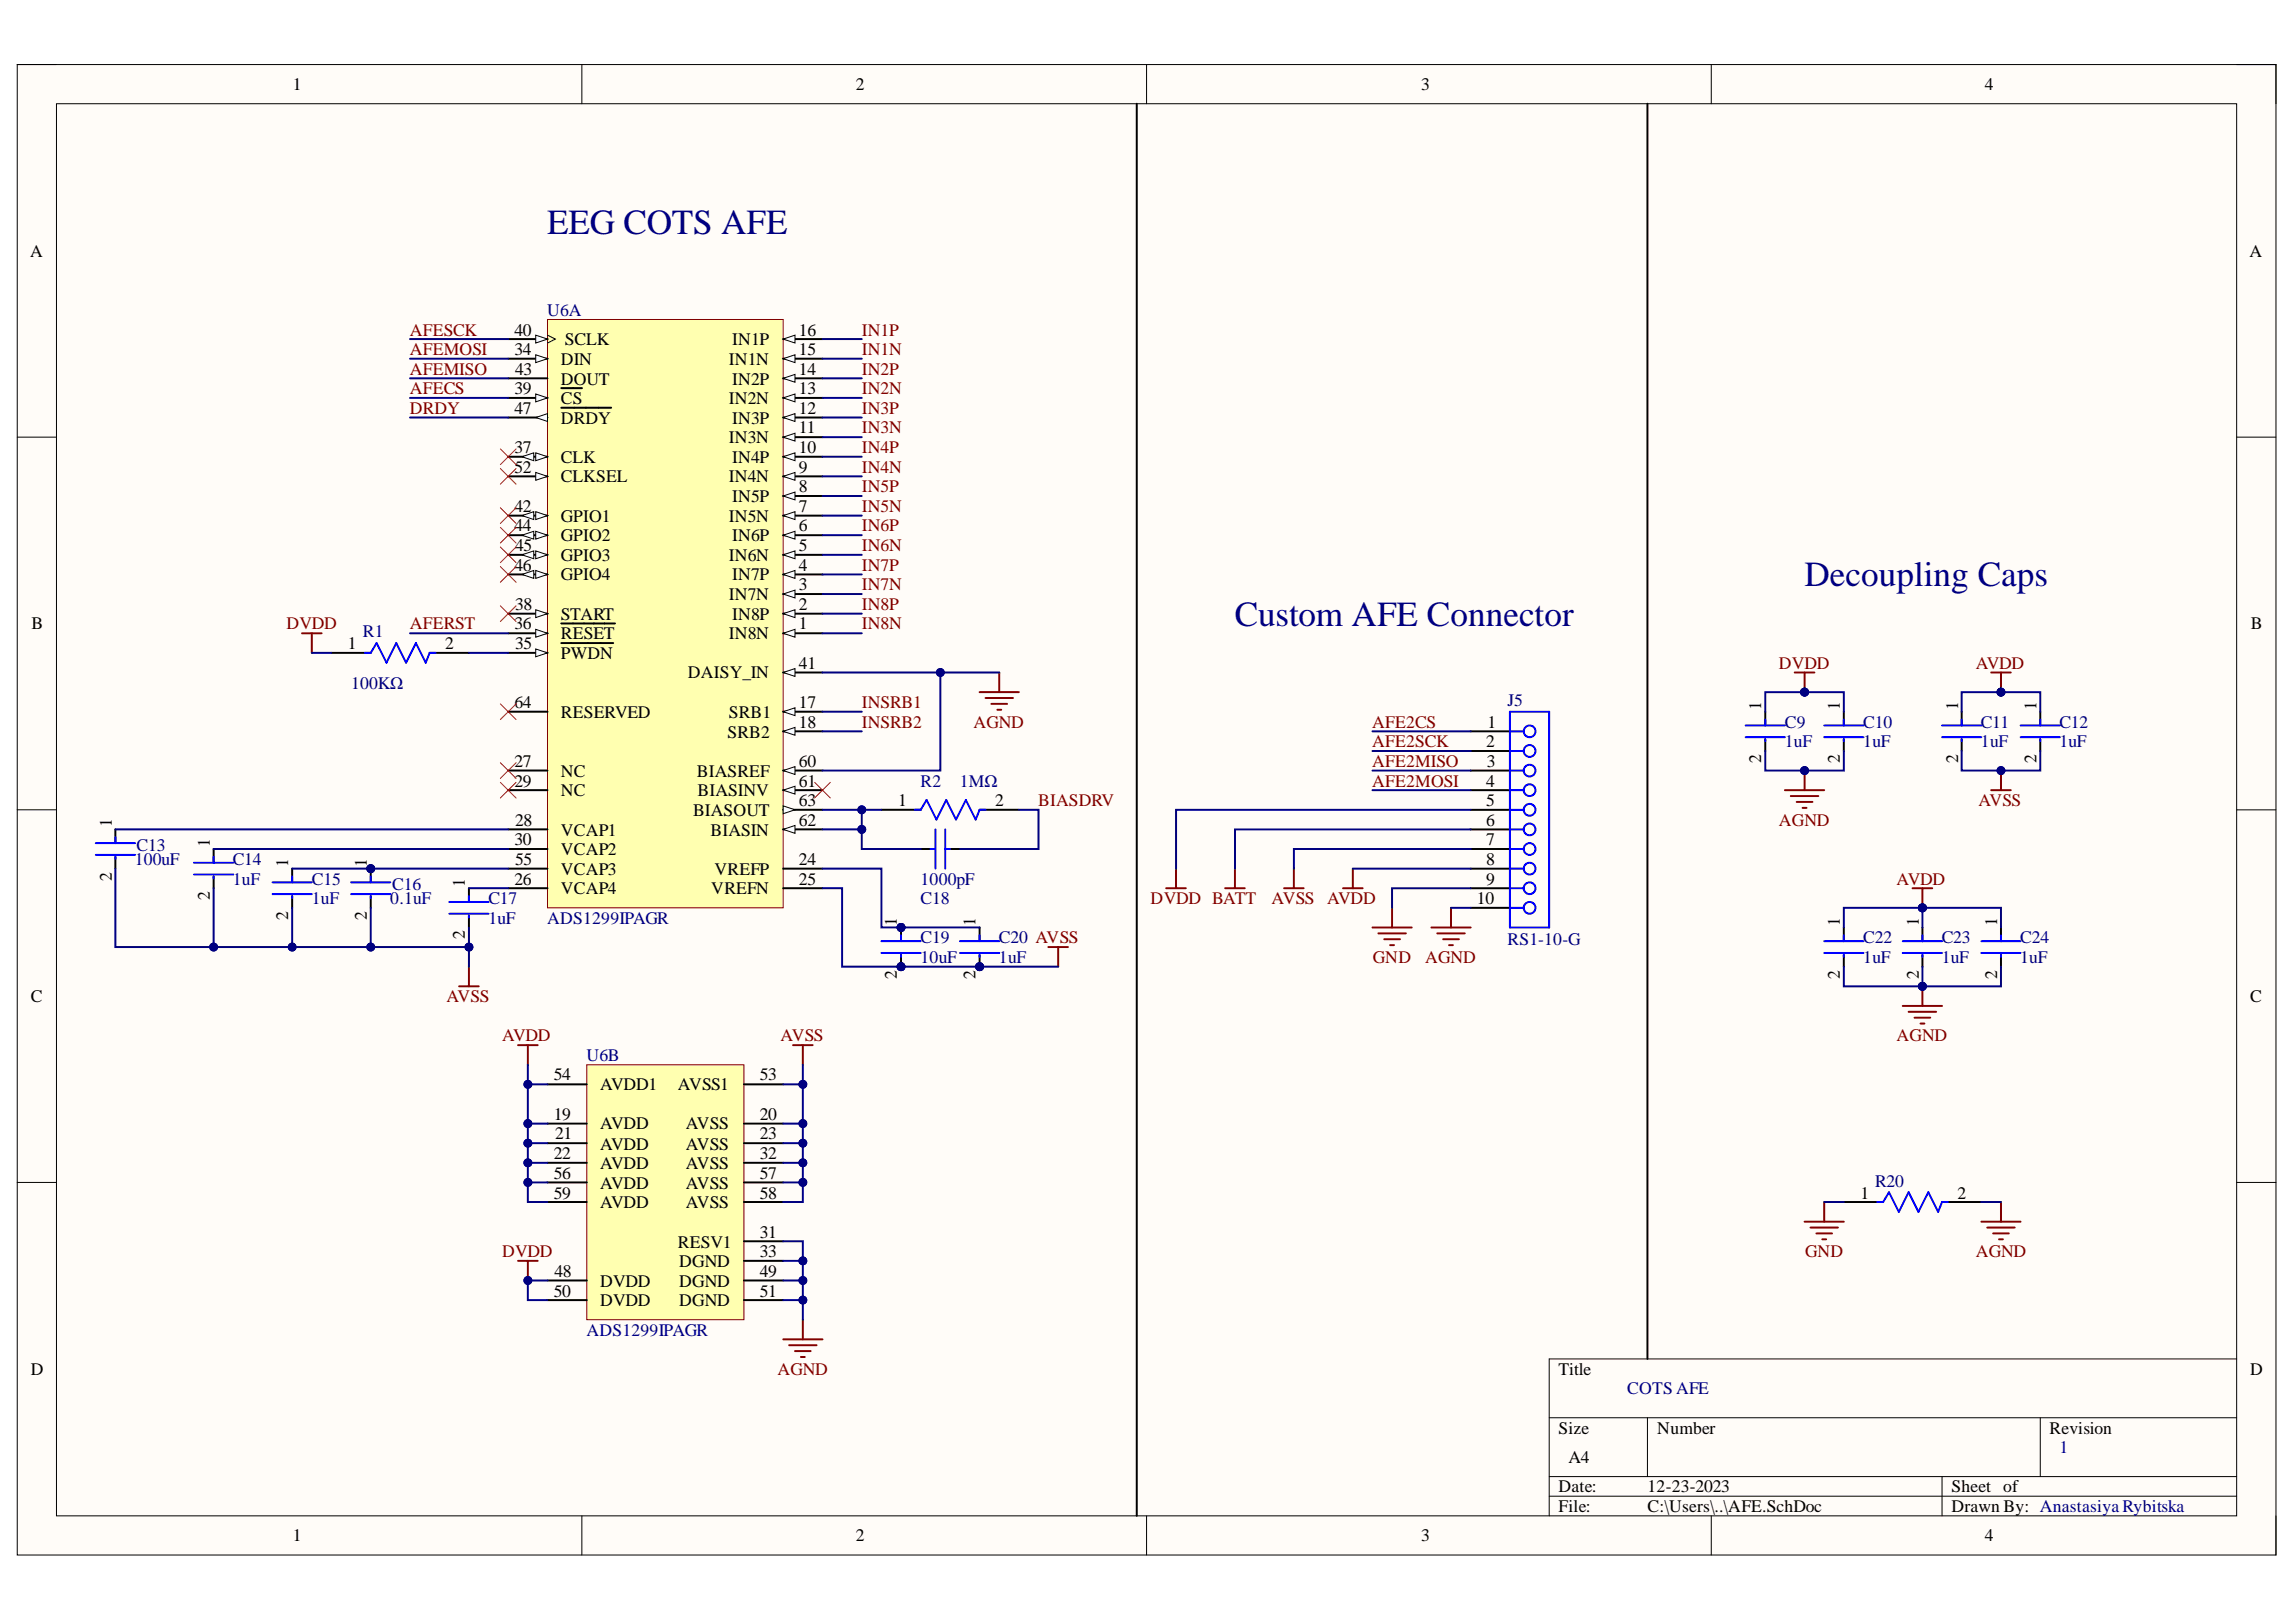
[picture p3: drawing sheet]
<svg xmlns="http://www.w3.org/2000/svg" width="297mm" height="210mm" viewBox="0 0 297 210" stroke-linecap="round" stroke-linejoin="round" font-family="sans-serif">
<defs><g id="words">
<g font-size="4.6" fill="#000080">
<text x="70.8" y="30.2">EEG COTS AFE</text>
<text x="233.4" y="75.9">Decoupling Caps</text>
<text x="159.8" y="81">Custom AFE Connector</text>
</g>
<g font-size="2.3">
<text x="37.9" y="11.7">1</text>
<text x="110.7" y="11.7">2</text>
<text x="183.9" y="11.7">3</text>
<text x="256.8" y="11.7">4</text>
<text x="3.9" y="33.3">A</text>
<text x="291" y="33.3">A</text>
<text x="66.6" y="46">34</text>
<text x="66.6" y="43.4">40</text>
<text x="72.6" y="47.2">DIN</text>
<text x="73.1" y="44.7">SCLK</text>
<text x="94.3" y="47.2">IN1N</text>
<text x="94.7" y="44.7">IN1P</text>
<text x="103.4" y="46">15</text>
<text x="103.4" y="43.4">16</text>
<text x="66.6" y="51">39</text>
<text x="66.6" y="53.6">47</text>
<text x="66.6" y="48.5">43</text>
<text x="72.6" y="52.3">CS</text>
<text x="72.6" y="49.8">DOUT</text>
<text x="94.3" y="52.3">IN2N</text>
<text x="94.7" y="49.8">IN2P</text>
<text x="103.4" y="51">13</text>
<text x="103.4" y="48.5">14</text>
<text x="103.4" y="53.6">12</text>
<text x="66.6" y="58.6">37</text>
<text x="72.6" y="59.9">CLK</text>
<text x="72.6" y="54.8">DRDY</text>
<text x="94.3" y="57.4">IN3N</text>
<text x="94.7" y="54.8">IN3P</text>
<text x="94.7" y="59.9">IN4P</text>
<text x="103.4" y="56.1">11</text>
<text x="103.4" y="58.6">10</text>
<text x="66.6" y="61.2">52</text>
<text x="72.6" y="62.4">CLKSEL</text>
<text x="94.3" y="62.4">IN4N</text>
<text x="94.7" y="65">IN5P</text>
<text x="103.4" y="61.2">9</text>
<text x="103.4" y="63.7">8</text>
<text x="66.6" y="66.2">42</text>
<text x="66.6" y="68.8">44</text>
<text x="66.6" y="71.3">45</text>
<text x="72.6" y="67.5">GPIO1</text>
<text x="72.6" y="70">GPIO2</text>
<text x="94.3" y="67.5">IN5N</text>
<text x="94.7" y="70">IN6P</text>
<text x="103.4" y="66.2">7</text>
<text x="103.4" y="71.3">5</text>
<text x="103.4" y="68.8">6</text>
<text x="66.6" y="73.8">46</text>
<text x="72.6" y="72.6">GPIO3</text>
<text x="72.6" y="75.1">GPIO4</text>
<text x="94.3" y="72.6">IN6N</text>
<text x="94.3" y="77.6">IN7N</text>
<text x="94.7" y="75.1">IN7P</text>
<text x="103.4" y="76.4">3</text>
<text x="103.4" y="73.8">4</text>
<text x="4.1" y="81.4">B</text>
<text x="45" y="84">1</text>
<text x="57.6" y="84">2</text>
<text x="66.6" y="81.4">36</text>
<text x="66.6" y="84">35</text>
<text x="66.6" y="78.9">38</text>
<text x="72.6" y="82.7">RESET</text>
<text x="72.6" y="80.2">START</text>
<text x="94.3" y="82.7">IN8N</text>
<text x="94.7" y="80.2">IN8P</text>
<text x="103.4" y="81.4">1</text>
<text x="103.4" y="78.9">2</text>
<text x="291.2" y="81.4">B</text>
<text x="72.6" y="85.2">PWDN</text>
<text x="89" y="87.8">DAISY_IN</text>
<text x="103.4" y="86.5">41</text>
<text x="66.6" y="91.7">64</text>
<text x="72.6" y="92.9">RESERVED</text>
<text x="94.1" y="95.5">SRB2</text>
<text x="94.3" y="92.9">SRB1</text>
<text x="103.4" y="91.7">17</text>
<text x="103.4" y="94.2">18</text>
<text x="192.4" y="94.2">1</text>
<text x="227.9" y="91.8" transform="rotate(-90 227.9 91.8)">1</text>
<text x="238" y="91.8" transform="rotate(-90 238 91.8)">1</text>
<text x="253.3" y="91.8" transform="rotate(-90 253.3 91.8)">1</text>
<text x="263.5" y="91.8" transform="rotate(-90 263.5 91.8)">1</text>
<text x="66.6" y="99.3">27</text>
<text x="66.6" y="101.8">29</text>
<text x="72.6" y="100.5">NC</text>
<text x="90.2" y="100.5">BIASREF</text>
<text x="103.4" y="101.8">61</text>
<text x="103.4" y="99.3">60</text>
<text x="192.3" y="96.7">2</text>
<text x="192.3" y="101.8">4</text>
<text x="192.3" y="99.3">3</text>
<text x="227.9" y="98.8" transform="rotate(-90 227.9 98.8)">2</text>
<text x="238" y="98.8" transform="rotate(-90 238 98.8)">2</text>
<text x="253.3" y="98.8" transform="rotate(-90 253.3 98.8)">2</text>
<text x="263.5" y="98.8" transform="rotate(-90 263.5 98.8)">2</text>
<text x="14.5" y="107" transform="rotate(-90 14.5 107)">1</text>
<text x="66.6" y="106.9">28</text>
<text x="72.6" y="103.1">NC</text>
<text x="89.7" y="105.6">BIASOUT</text>
<text x="90.2" y="103.1">BIASINV</text>
<text x="103.4" y="106.9">62</text>
<text x="103.4" y="104.3">63</text>
<text x="116.2" y="104.3">1</text>
<text x="128.7" y="104.3">2</text>
<text x="192.3" y="104.3">5</text>
<text x="192.3" y="106.9">6</text>
<text x="14.5" y="114" transform="rotate(-90 14.5 114)">2</text>
<text x="27.2" y="109.6" transform="rotate(-90 27.2 109.6)">1</text>
<text x="37.3" y="112.2" transform="rotate(-90 37.3 112.2)">1</text>
<text x="47.4" y="112.2" transform="rotate(-90 47.4 112.2)">1</text>
<text x="66.6" y="109.4">30</text>
<text x="66.6" y="111.9">55</text>
<text x="72.6" y="108.1">VCAP1</text>
<text x="72.6" y="110.7">VCAP2</text>
<text x="72.6" y="113.2">VCAP3</text>
<text x="91.9" y="108.1">BIASIN</text>
<text x="92.4" y="113.2">VREFP</text>
<text x="103.4" y="111.9">24</text>
<text x="192.3" y="109.4">7</text>
<text x="192.3" y="111.9">8</text>
<text x="27.2" y="116.5" transform="rotate(-90 27.2 116.5)">2</text>
<text x="37.3" y="119" transform="rotate(-90 37.3 119)">2</text>
<text x="47.4" y="119" transform="rotate(-90 47.4 119)">2</text>
<text x="60.1" y="114.7" transform="rotate(-90 60.1 114.7)">1</text>
<text x="66.6" y="114.5">26</text>
<text x="72.6" y="115.7">VCAP4</text>
<text x="92" y="115.7">VREFN</text>
<text x="103.4" y="114.5">25</text>
<text x="116" y="119.8" transform="rotate(-90 116 119.8)">1</text>
<text x="126.2" y="119.8" transform="rotate(-90 126.2 119.8)">1</text>
<text x="191.1" y="117">10</text>
<text x="192.3" y="114.5">9</text>
<text x="238" y="119.8" transform="rotate(-90 238 119.8)">1</text>
<text x="248.2" y="119.8" transform="rotate(-90 248.2 119.8)">1</text>
<text x="258.4" y="119.8" transform="rotate(-90 258.4 119.8)">1</text>
<text x="60.1" y="121.6" transform="rotate(-90 60.1 121.6)">2</text>
<text x="4" y="129.7">C</text>
<text x="116" y="126.6" transform="rotate(-90 116 126.6)">2</text>
<text x="126.2" y="126.6" transform="rotate(-90 126.2 126.6)">2</text>
<text x="238" y="126.6" transform="rotate(-90 238 126.6)">2</text>
<text x="248.2" y="126.6" transform="rotate(-90 248.2 126.6)">2</text>
<text x="258.4" y="126.6" transform="rotate(-90 258.4 126.6)">2</text>
<text x="291.1" y="129.7">C</text>
<text x="71.6" y="139.8">54</text>
<text x="77.6" y="141.1">AVDD1</text>
<text x="87.7" y="141.1">AVSS1</text>
<text x="98.3" y="139.8">53</text>
<text x="71.6" y="144.9">19</text>
<text x="71.8" y="147.4">21</text>
<text x="77.6" y="146.2">AVDD</text>
<text x="77.6" y="148.8">AVDD</text>
<text x="88.7" y="146.2">AVSS</text>
<text x="88.7" y="148.8">AVSS</text>
<text x="98.3" y="144.9">20</text>
<text x="98.3" y="147.4">23</text>
<text x="71.6" y="150">22</text>
<text x="71.6" y="152.6">56</text>
<text x="71.6" y="155.1">59</text>
<text x="77.6" y="151.3">AVDD</text>
<text x="77.6" y="153.8">AVDD</text>
<text x="88.7" y="151.3">AVSS</text>
<text x="88.7" y="153.8">AVSS</text>
<text x="98.3" y="150">32</text>
<text x="98.3" y="152.6">57</text>
<text x="98.3" y="155.1">58</text>
<text x="240.7" y="155.1">1</text>
<text x="253.2" y="155.1">2</text>
<text x="77.6" y="156.4">AVDD</text>
<text x="87.7" y="161.4">RESV1</text>
<text x="88.7" y="156.4">AVSS</text>
<text x="98.3" y="160.2">31</text>
<text x="71.6" y="167.8">50</text>
<text x="71.7" y="165.2">48</text>
<text x="77.6" y="166.5">DVDD</text>
<text x="87.9" y="164">DGND</text>
<text x="87.9" y="166.5">DGND</text>
<text x="98.3" y="162.7">33</text>
<text x="98.3" y="165.2">49</text>
<text x="98.3" y="167.8">51</text>
<text x="77.6" y="169">DVDD</text>
<text x="87.9" y="169">DGND</text>
<text x="4" y="177.9">D</text>
<text x="201.6" y="177.9">Title</text>
<text x="291.1" y="177.9">D</text>
<text x="201.6" y="185.5">Size</text>
<text x="214.4" y="185.5">Number</text>
<text x="265.2" y="185.5">Revision</text>
<text x="202.9" y="189.3">A4</text>
<text x="201.6" y="193.1">Date:</text>
<text x="201.6" y="195.7">File:</text>
<text x="213.1" y="193.1">12-23-2023</text>
<text x="213.1" y="195.7">C:\Users\..\AFE.SchDoc</text>
<text x="252.5" y="193.1">Sheet of</text>
<text x="252.5" y="195.7">Drawn By: Anastasiya Rybitska</text>
<text x="37.9" y="199.5">1</text>
<text x="110.7" y="199.5">2</text>
<text x="183.9" y="199.5">3</text>
<text x="256.8" y="199.5">4</text>
</g>
<g font-size="2.3" fill="#000080">
<text x="70.8" y="40.9">U6A</text>
<text x="46.9" y="82.5">R1</text>
<text x="45.4" y="89.1">100KΩ</text>
<text x="195" y="91.4">J5</text>
<text x="230.9" y="94.2">C9</text>
<text x="241.1" y="94.2">C10</text>
<text x="256.3" y="94.2">C11</text>
<text x="266.4" y="94.2">C12</text>
<text x="119.1" y="101.8">R2</text>
<text x="124.2" y="101.8">1MΩ</text>
<text x="230.9" y="96.7">1uF</text>
<text x="241.1" y="96.7">1uF</text>
<text x="256.3" y="96.7">1uF</text>
<text x="266.4" y="96.7">1uF</text>
<text x="17.4" y="111.9">100uF</text>
<text x="17.7" y="110.2">C13</text>
<text x="30.1" y="111.9">C14</text>
<text x="30.1" y="114.5">1uF</text>
<text x="40.3" y="117">1uF</text>
<text x="40.3" y="114.5">C15</text>
<text x="50.5" y="117">0.1uF</text>
<text x="50.7" y="115.2">C16</text>
<text x="63.2" y="119.5">1uF</text>
<text x="63.2" y="117">C17</text>
<text x="70.8" y="119.5">ADS1299IPAGR</text>
<text x="119.1" y="114.5">1000pF</text>
<text x="119.1" y="117">C18</text>
<text x="119.1" y="124.6">10uF</text>
<text x="119.1" y="122.1">C19</text>
<text x="129.2" y="124.6">1uF</text>
<text x="129.2" y="122.1">C20 AVSS</text>
<text x="195" y="122.3">RS1-10-G</text>
<text x="241.1" y="124.6">1uF</text>
<text x="241.1" y="122.1">C22</text>
<text x="251.2" y="124.6">1uF</text>
<text x="251.2" y="122.1">C23</text>
<text x="261.4" y="124.6">1uF</text>
<text x="261.4" y="122.1">C24</text>
<text x="75.9" y="137.3">U6B</text>
<text x="242.6" y="153.6">R20</text>
<text x="75.9" y="172.9">ADS1299IPAGR</text>
<text x="210.5" y="180.5">COTS AFE</text>
<text x="266.4" y="188.1">1</text>
</g>
<g font-size="2.3" fill="#800000">
<text x="53" y="46">AFEMOSI</text>
<text x="53" y="43.4">AFESCK</text>
<text x="111.5" y="43.4">IN1P</text>
<text x="111.5" y="46">IN1N</text>
<text x="53" y="48.5">AFEMISO</text>
<text x="53" y="51">AFECS</text>
<text x="53" y="53.6">DRDY</text>
<text x="111.5" y="51">IN2N</text>
<text x="111.5" y="53.6">IN3P</text>
<text x="111.5" y="48.5">IN2P</text>
<text x="111.5" y="56.1">IN3N</text>
<text x="111.5" y="58.6">IN4P</text>
<text x="111.5" y="61.2">IN4N</text>
<text x="111.5" y="63.7">IN5P</text>
<text x="111.5" y="66.2">IN5N</text>
<text x="111.5" y="68.8">IN6P</text>
<text x="111.5" y="71.3">IN6N</text>
<text x="111.5" y="73.8">IN7P</text>
<text x="111.5" y="76.4">IN7N</text>
<text x="37" y="81.4">DVDD</text>
<text x="53" y="81.4">AFERST</text>
<text x="111.5" y="78.9">IN8P</text>
<text x="111.5" y="81.4">IN8N</text>
<text x="230.1" y="86.5">DVDD</text>
<text x="255.6" y="86.5">AVDD</text>
<text x="111.5" y="91.7">INSRB1</text>
<text x="111.5" y="94.2">INSRB2</text>
<text x="125.9" y="94.2">AGND</text>
<text x="177.5" y="94.2">AFE2CS</text>
<text x="177.5" y="101.8">AFE2MOSI</text>
<text x="177.5" y="99.3">AFE2MISO</text>
<text x="177.5" y="96.7">AFE2SCK</text>
<text x="134.3" y="104.3">BIASDRV</text>
<text x="230.1" y="106.9">AGND</text>
<text x="255.9" y="104.3">AVSS</text>
<text x="148.9" y="117">DVDD BATT</text>
<text x="164.5" y="117">AVSS</text>
<text x="171.7" y="117">AVDD</text>
<text x="245.4" y="114.5">AVDD</text>
<text x="177.6" y="124.6">GND</text>
<text x="184.4" y="124.6">AGND</text>
<text x="57.8" y="129.7">AVSS</text>
<text x="65" y="134.7">AVDD</text>
<text x="101" y="134.7">AVSS</text>
<text x="245.4" y="134.7">AGND</text>
<text x="65" y="162.7">DVDD</text>
<text x="233.5" y="162.7">GND</text>
<text x="255.6" y="162.7">AGND</text>
<text x="100.6" y="177.9">AGND</text>
</g>
</g></defs>
<path d="M2.2 8.4h292.2v192.8h-292.2z" fill-rule="evenodd" fill="#fffcf8"/>
<path d="M2.2 8.4h292.2v192.8h-292.2z" fill="none" stroke="#000" stroke-width=".13"/>
<path d="M7.3 13.4h282.1v182.8h-282.1z" fill-rule="evenodd" fill="#fffcf8"/>
<g fill="none" stroke="#000" stroke-width=".13">
<path d="M2.2 8.3h5.1M7.3 13.4h282.1v182.8h-282.1zM75.3 8.3v5.1M148.3 8.3v5.1M221.4 8.4v5M289.4 8.4h5v5M2.2 56.6h5.1M289.4 56.6h5M2.2 104.8h5.1M289.4 104.8h5M2.2 153h5.1M289.4 153h5"/>
<path d="M289.4 175.9h-89v20.3M75.3 196.2v5M148.3 196.2v5M200.4 183.5h89M200.4 191.1h89M200.4 193.6h89M213.1 183.5v7.6M221.4 196.2v5M251.2 191.1v5.1M264 183.5v7.6M294.4 196.2v5"/>
</g>
<path d="M70.8 41.3h30.5v76.2h-30.5z" fill-rule="evenodd" fill="#ffffb0"/>
<path d="M70.8 41.3h30.5v76.2h-30.5z" fill="none" stroke="#800000" stroke-width=".13"/>
<path d="M101.3 107.3h5.1" fill="none" stroke="#000" stroke-width=".25"/>
<path d="M101.3 107.3l1.6-.5v1z" fill="#f8fcff"/>
<path d="M101.3 107.3l1.6-.5v1z" fill="none" stroke="#000" stroke-width=".13"/>
<path d="M101.3 102.3h5.1" fill="none" stroke="#000" stroke-width=".25"/>
<path d="M101.3 102.3l1.6-.6v1.1z" fill="#f8fcff"/>
<path d="M101.3 102.3l1.6-.6v1.1z" fill="none" stroke="#000" stroke-width=".13"/>
<path d="M101.3 104.8h5.1" fill="none" stroke="#000" stroke-width=".25"/>
<path d="M101.3 104.3l1.6 .5-1.6 .5z" fill="#f8fcff"/>
<path d="M101.3 104.3l1.6 .5-1.6 .5z" fill="none" stroke="#000" stroke-width=".13"/>
<path d="M101.3 99.7h5.1" fill="none" stroke="#000" stroke-width=".25"/>
<path d="M101.3 99.7l1.6-.5v1z" fill="#f8fcff"/>
<path d="M101.3 99.7l1.6-.5v1z" fill="none" stroke="#000" stroke-width=".13"/>
<path d="M65.8 51.5h5" fill="none" stroke="#000" stroke-width=".25"/>
<path d="M69.3 51l1.5 .5-1.5 .5z" fill="#f8fcff"/>
<path d="M69.3 51l1.5 .5-1.5 .5z" fill="none" stroke="#000" stroke-width=".13"/>
<path d="M65.8 59.1h5M72.6 50.2h2.7" fill="none" stroke="#000" stroke-width=".25"/>
<path d="M69.3 58.6l1.5 .5-1.5 .5z" fill="#f8fcff"/>
<path d="M69.3 58.6l1.5 .5-1.5 .5z" fill="none" stroke="#000" stroke-width=".13"/>
<path d="M67.5 59.1l1.6-.5v1z" fill="#f8fcff"/>
<path d="M67.5 59.1l1.6-.5v1z" fill="none" stroke="#000" stroke-width=".13"/>
<path d="M65.8 61.6h5" fill="none" stroke="#000" stroke-width=".25"/>
<path d="M69.3 61.1l1.5 .5-1.5 .6z" fill="#f8fcff"/>
<path d="M69.3 61.1l1.5 .5-1.5 .6z" fill="none" stroke="#000" stroke-width=".13"/>
<path d="M65.8 54h5" fill="none" stroke="#000" stroke-width=".25"/>
<path d="M69.3 54l1.5-.5v1z" fill="#f8fcff"/>
<path d="M69.3 54l1.5-.5v1z" fill="none" stroke="#000" stroke-width=".13"/>
<path d="M72.6 52.8h6.5M101.3 87h5.1" fill="none" stroke="#000" stroke-width=".25"/>
<path d="M101.3 87l1.6-.5v1z" fill="#f8fcff"/>
<path d="M101.3 87l1.6-.5v1z" fill="none" stroke="#000" stroke-width=".13"/>
<path d="M65.8 46.4h5" fill="none" stroke="#000" stroke-width=".25"/>
<path d="M69.3 45.9l1.5 .5-1.5 .5z" fill="#f8fcff"/>
<path d="M69.3 45.9l1.5 .5-1.5 .5z" fill="none" stroke="#000" stroke-width=".13"/>
<path d="M65.8 49h5M65.8 66.7h5" fill="none" stroke="#000" stroke-width=".25"/>
<path d="M69.3 66.2l1.5 .5-1.5 .5z" fill="#f8fcff"/>
<path d="M69.3 66.2l1.5 .5-1.5 .5z" fill="none" stroke="#000" stroke-width=".13"/>
<path d="M67.5 66.7l1.6-.5v1z" fill="#f8fcff"/>
<path d="M67.5 66.7l1.6-.5v1z" fill="none" stroke="#000" stroke-width=".13"/>
<path d="M65.8 69.3h5" fill="none" stroke="#000" stroke-width=".25"/>
<path d="M69.3 68.8l1.5 .5-1.5 .5z" fill="#f8fcff"/>
<path d="M69.3 68.8l1.5 .5-1.5 .5z" fill="none" stroke="#000" stroke-width=".13"/>
<path d="M67.5 69.3l1.6-.5v1z" fill="#f8fcff"/>
<path d="M67.5 69.3l1.6-.5v1z" fill="none" stroke="#000" stroke-width=".13"/>
<path d="M65.8 71.8h5" fill="none" stroke="#000" stroke-width=".25"/>
<path d="M69.3 71.3l1.5 .5-1.5 .5z" fill="#f8fcff"/>
<path d="M69.3 71.3l1.5 .5-1.5 .5z" fill="none" stroke="#000" stroke-width=".13"/>
<path d="M67.5 71.8l1.6-.5v1z" fill="#f8fcff"/>
<path d="M67.5 71.8l1.6-.5v1z" fill="none" stroke="#000" stroke-width=".13"/>
<path d="M65.8 74.3h5" fill="none" stroke="#000" stroke-width=".25"/>
<path d="M69.3 73.8l1.5 .5-1.5 .5z" fill="#f8fcff"/>
<path d="M69.3 73.8l1.5 .5-1.5 .5z" fill="none" stroke="#000" stroke-width=".13"/>
<path d="M67.5 74.3l1.6-.5v1z" fill="#f8fcff"/>
<path d="M67.5 74.3l1.6-.5v1z" fill="none" stroke="#000" stroke-width=".13"/>
<path d="M101.3 46.4h5.1" fill="none" stroke="#000" stroke-width=".25"/>
<path d="M101.3 46.4l1.6-.5v1z" fill="#f8fcff"/>
<path d="M101.3 46.4l1.6-.5v1z" fill="none" stroke="#000" stroke-width=".13"/>
<path d="M101.3 43.9h5.1" fill="none" stroke="#000" stroke-width=".25"/>
<path d="M101.3 43.9l1.6-.5v1z" fill="#f8fcff"/>
<path d="M101.3 43.9l1.6-.5v1z" fill="none" stroke="#000" stroke-width=".13"/>
<path d="M101.3 51.5h5.1" fill="none" stroke="#000" stroke-width=".25"/>
<path d="M101.3 51.5l1.6-.5v1z" fill="#f8fcff"/>
<path d="M101.3 51.5l1.6-.5v1z" fill="none" stroke="#000" stroke-width=".13"/>
<path d="M101.3 49h5.1" fill="none" stroke="#000" stroke-width=".25"/>
<path d="M101.3 49l1.6-.5v1z" fill="#f8fcff"/>
<path d="M101.3 49l1.6-.5v1z" fill="none" stroke="#000" stroke-width=".13"/>
<path d="M101.3 56.6h5.1" fill="none" stroke="#000" stroke-width=".25"/>
<path d="M101.3 56.6l1.6-.5v1z" fill="#f8fcff"/>
<path d="M101.3 56.6l1.6-.5v1z" fill="none" stroke="#000" stroke-width=".13"/>
<path d="M101.3 54h5.1" fill="none" stroke="#000" stroke-width=".25"/>
<path d="M101.3 54l1.6-.5v1z" fill="#f8fcff"/>
<path d="M101.3 54l1.6-.5v1z" fill="none" stroke="#000" stroke-width=".13"/>
<path d="M101.3 61.6h5.1" fill="none" stroke="#000" stroke-width=".25"/>
<path d="M101.3 61.6l1.6-.5v1.1z" fill="#f8fcff"/>
<path d="M101.3 61.6l1.6-.5v1.1z" fill="none" stroke="#000" stroke-width=".13"/>
<path d="M101.3 59.1h5.1" fill="none" stroke="#000" stroke-width=".25"/>
<path d="M101.3 59.1l1.6-.5v1z" fill="#f8fcff"/>
<path d="M101.3 59.1l1.6-.5v1z" fill="none" stroke="#000" stroke-width=".13"/>
<path d="M101.3 66.7h5.1" fill="none" stroke="#000" stroke-width=".25"/>
<path d="M101.3 66.7l1.6-.5v1z" fill="#f8fcff"/>
<path d="M101.3 66.7l1.6-.5v1z" fill="none" stroke="#000" stroke-width=".13"/>
<path d="M101.3 64.2h5.1" fill="none" stroke="#000" stroke-width=".25"/>
<path d="M101.3 64.2l1.6-.5v1z" fill="#f8fcff"/>
<path d="M101.3 64.2l1.6-.5v1z" fill="none" stroke="#000" stroke-width=".13"/>
<path d="M101.3 71.8h5.1" fill="none" stroke="#000" stroke-width=".25"/>
<path d="M101.3 71.8l1.6-.5v1z" fill="#f8fcff"/>
<path d="M101.3 71.8l1.6-.5v1z" fill="none" stroke="#000" stroke-width=".13"/>
<path d="M101.3 69.3h5.1" fill="none" stroke="#000" stroke-width=".25"/>
<path d="M101.3 69.3l1.6-.5v1z" fill="#f8fcff"/>
<path d="M101.3 69.3l1.6-.5v1z" fill="none" stroke="#000" stroke-width=".13"/>
<path d="M101.3 76.9h5.1" fill="none" stroke="#000" stroke-width=".25"/>
<path d="M101.3 76.9l1.6-.5v1z" fill="#f8fcff"/>
<path d="M101.3 76.9l1.6-.5v1z" fill="none" stroke="#000" stroke-width=".13"/>
<path d="M101.3 74.3h5.1" fill="none" stroke="#000" stroke-width=".25"/>
<path d="M101.3 74.3l1.6-.5v1z" fill="#f8fcff"/>
<path d="M101.3 74.3l1.6-.5v1z" fill="none" stroke="#000" stroke-width=".13"/>
<path d="M101.3 82h5.1" fill="none" stroke="#000" stroke-width=".25"/>
<path d="M101.3 82l1.6-.6v1.1z" fill="#f8fcff"/>
<path d="M101.3 82l1.6-.6v1.1z" fill="none" stroke="#000" stroke-width=".13"/>
<path d="M101.3 79.4h5.1" fill="none" stroke="#000" stroke-width=".25"/>
<path d="M101.3 79.4l1.6-.5v1z" fill="#f8fcff"/>
<path d="M101.3 79.4l1.6-.5v1z" fill="none" stroke="#000" stroke-width=".13"/>
<path d="M65.8 99.7h5M65.8 84.5h5M65.8 102.3h5" fill="none" stroke="#000" stroke-width=".25"/>
<path d="M69.3 84l1.5 .5-1.5 .5z" fill="#f8fcff"/>
<path d="M69.3 84l1.5 .5-1.5 .5z" fill="none" stroke="#000" stroke-width=".13"/>
<path d="M65.8 82h5M72.6 83.2h6.7" fill="none" stroke="#000" stroke-width=".25"/>
<path d="M69.3 81.4l1.5 .6-1.5 .5z" fill="#f8fcff"/>
<path d="M69.3 81.4l1.5 .6-1.5 .5z" fill="none" stroke="#000" stroke-width=".13"/>
<path d="M65.8 43.9h5M65.8 92.1h5M72.6 80.7h7" fill="none" stroke="#000" stroke-width=".25"/>
<path d="M69.3 43.4l1.5 .5-1.5 .5z" fill="#f8fcff"/>
<path d="M69.3 43.4l1.5 .5-1.5 .5zM70.8 43.4l1 .5-1 .5" fill="none" stroke="#000" stroke-width=".13"/>
<path d="M101.3 92.1h5.1" fill="none" stroke="#000" stroke-width=".25"/>
<path d="M101.3 92.1l1.6-.5v1z" fill="#f8fcff"/>
<path d="M101.3 92.1l1.6-.5v1z" fill="none" stroke="#000" stroke-width=".13"/>
<path d="M101.3 94.6h5.1" fill="none" stroke="#000" stroke-width=".25"/>
<path d="M101.3 94.6l1.6-.5v1z" fill="#f8fcff"/>
<path d="M101.3 94.6l1.6-.5v1z" fill="none" stroke="#000" stroke-width=".13"/>
<path d="M65.8 79.4h5" fill="none" stroke="#000" stroke-width=".25"/>
<path d="M69.3 78.9l1.5 .5-1.5 .5z" fill="#f8fcff"/>
<path d="M69.3 78.9l1.5 .5-1.5 .5z" fill="none" stroke="#000" stroke-width=".13"/>
<path d="M65.8 107.3h5M65.8 109.9h5M65.8 112.4h5M65.8 114.9h5M101.3 112.4h5.1M101.3 114.9h5.1" fill="none" stroke="#000" stroke-width=".25"/>
<path d="M75.9 137.8h20.3v33h-20.3z" fill-rule="evenodd" fill="#ffffb0"/>
<path d="M75.9 137.8h20.3v33h-20.3z" fill="none" stroke="#800000" stroke-width=".13"/>
<g fill="none" stroke="#000" stroke-width=".25">
<path d="M70.8 145.4h5.1M70.8 147.9h5.1M70.8 150.5h5.1M70.8 153h5.1M70.8 155.6h5.1M70.8 140.3h5.1M96.2 145.4h5.1M96.2 147.9h5.1M96.2 150.5h5.1M96.2 153h5.1M96.2 155.6h5.1M96.2 140.3h5.1"/>
<path d="M70.8 165.7h5.1M70.8 168.2h5.1M96.2 163.2h5.1M96.2 165.7h5.1M96.2 168.2h5.1M96.2 160.6h5.1"/>
</g>
<path d="M67 135.3h2.6M68.3 135.3v2.5M102.6 135.3h2.5M103.9 135.3v2.5M67 163.2h2.6M68.3 163.2v2.5" fill="none" stroke="#800000" stroke-width=".25"/>
<circle cx="68.3" cy="165.7" r=".51" fill="#000080"/>
<circle cx="68.3" cy="165.7" r=".51" fill="none" stroke="#000080" stroke-width=".13"/>
<path d="M39.1 82h2.5M40.3 82v2.5M126.7 89.6h5.1M127.5 90.3h3.6M128.3 91.1h2M129 91.8h.5M129.3 87v2.6M101.3 173.3h5.1M102.1 174.1h3.5M102.9 174.8h2M103.6 175.6h.5M103.9 170.8v2.5" fill="none" stroke="#800000" stroke-width=".25"/>
<g fill="none" stroke="#f00" stroke-width=".13">
<path d="M64.7 58.1l2.1 2M66.8 58.1l-2.1 2M64.7 65.7l2.1 2M64.7 68.2l2.1 2.1M64.7 70.8l2.1 2M64.7 73.3l2.1 2.1M64.7 78.4l2.1 2M64.7 60.6l2.1 2.1M66.8 65.7l-2.1 2M66.8 68.2l-2.1 2.1M66.8 70.8l-2.1 2M66.8 73.3l-2.1 2.1"/>
<path d="M66.8 78.4l-2.1 2M66.8 60.6l-2.1 2.1M64.7 91.1l2.1 2M64.7 98.7l2.1 2M66.8 91.1l-2.1 2M66.8 98.7l-2.1 2M64.7 101.2l2.1 2.1M66.8 101.2l-2.1 2.1M105.4 101.2l2 2.1M107.4 101.2l-2 2.1"/>
</g>
<path d="M42.9 84.5h5.1M55.6 84.5h5.1M114 104.8h5.1M119.1 109.9h1.3M122.9 109.9h1.3M126.7 104.8h5.1" fill="none" stroke="#000" stroke-width=".25"/>
<path d="M47.2 84.5h.8l.7-1.3 1.3 2.6 1.3-2.6 1.2 2.6 1.3-2.6 1.3 2.6 .5-1.3h.7M118.3 104.8h.8l.8-1.3 1.2 2.6 1.3-2.6 1.3 2.6 1.3-2.6 1.2 2.6 .5-1.3h.8M120.4 109.9h.6M121 107.3v5.1M122.3 107.3v5.1M122.3 109.9h.6" fill="none" stroke="#00f" stroke-width=".25"/>
<circle cx="116.6" cy="120" r=".51" fill="#000080"/>
<circle cx="116.6" cy="120" r=".51" fill="none" stroke="#000080" stroke-width=".13"/>
<circle cx="116.6" cy="125.1" r=".51" fill="#000080"/>
<circle cx="116.6" cy="125.1" r=".51" fill="none" stroke="#000080" stroke-width=".13"/>
<path d="M116.6 120v1.8" fill="none" stroke="#000" stroke-width=".25"/>
<circle cx="116.6" cy="120" r=".51" fill="#000080"/>
<circle cx="116.6" cy="120" r=".51" fill="none" stroke="#000080" stroke-width=".13"/>
<path d="M116.6 123.6v1.5" fill="none" stroke="#000" stroke-width=".25"/>
<circle cx="116.6" cy="125.1" r=".51" fill="#000080"/>
<circle cx="116.6" cy="125.1" r=".51" fill="none" stroke="#000080" stroke-width=".13"/>
<path d="M114 121.8h5.1M114 123.3h5.1M116.6 121v.8M116.6 123.6v.2" fill="none" stroke="#00f" stroke-width=".25"/>
<circle cx="126.7" cy="125.1" r=".51" fill="#000080"/>
<circle cx="126.7" cy="125.1" r=".51" fill="none" stroke="#000080" stroke-width=".13"/>
<path d="M126.7 120v1.8M126.7 123.6v1.5" fill="none" stroke="#000" stroke-width=".25"/>
<circle cx="126.7" cy="125.1" r=".51" fill="#000080"/>
<circle cx="126.7" cy="125.1" r=".51" fill="none" stroke="#000080" stroke-width=".13"/>
<path d="M25.1 111.6h5.1M25.1 113.2h5.1M27.6 110.9v.7M27.6 113.4v.3M124.2 121.8h5.1M124.2 123.3h5.1M126.7 121v.8M126.7 123.6v.2" fill="none" stroke="#00f" stroke-width=".25"/>
<path d="M135.6 122.6h2.6M136.9 122.6v2.5" fill="none" stroke="#800000" stroke-width=".25"/>
<path d="M27.6 109.9v1.7M27.6 113.4v1.5" fill="none" stroke="#000" stroke-width=".25"/>
<circle cx="48" cy="112.4" r=".51" fill="#000080"/>
<circle cx="48" cy="112.4" r=".51" fill="none" stroke="#000080" stroke-width=".13"/>
<path d="M48 112.4v1.8" fill="none" stroke="#000" stroke-width=".25"/>
<circle cx="48" cy="112.4" r=".51" fill="#000080"/>
<circle cx="48" cy="112.4" r=".51" fill="none" stroke="#000080" stroke-width=".13"/>
<path d="M228.4 92.1v1.8M228.4 95.7v1.5M238.5 92.1v1.8M238.5 95.7v1.5M37.8 112.4v1.8M37.8 116v1.5M48 116v1.5M60.7 114.9v1.8M60.7 118.5v1.5" fill="none" stroke="#000" stroke-width=".25"/>
<g fill="none" stroke="#00f" stroke-width=".25">
<path d="M225.8 93.9h5.1M225.8 95.4h5.1M228.4 93.1v.8M228.4 95.7v.2M236 93.9h5.1M236 95.4h5.1M238.5 93.1v.8M238.5 95.7v.2M35.3 114.2h5M35.3 115.7h5M37.8 113.4v.8M37.8 116v.2"/>
<path d="M45.4 114.2h5.1M45.4 115.7h5.1M48 113.4v.8M48 116v.2M58.1 116.7h5.1M58.1 118.2h5.1M60.7 116v.7M60.7 118.5v.3"/>
</g>
<path d="M232.2 87h2.5M233.5 87v2.6M59.4 127.6h2.5M60.7 125.1v2.5" fill="none" stroke="#800000" stroke-width=".25"/>
<circle cx="233.5" cy="89.6" r=".51" fill="#000080"/>
<circle cx="233.5" cy="89.6" r=".51" fill="none" stroke="#000080" stroke-width=".13"/>
<path d="M233.5 99.7v2.6M230.9 102.3h5.1M231.7 103h3.5M232.4 103.8h2.1M233.2 104.5h.5" fill="none" stroke="#800000" stroke-width=".25"/>
<circle cx="233.5" cy="99.7" r=".51" fill="#000080"/>
<circle cx="233.5" cy="99.7" r=".51" fill="none" stroke="#000080" stroke-width=".13"/>
<path d="M253.8 92.1v1.8M253.8 95.7v1.5M264 92.1v1.8M264 95.7v1.5" fill="none" stroke="#000" stroke-width=".25"/>
<path d="M251.2 93.9h5.1M251.2 95.4h5.1M253.8 93.1v.8M253.8 95.7v.2M261.4 93.9h5.1M261.4 95.4h5.1M264 93.1v.8M264 95.7v.2" fill="none" stroke="#00f" stroke-width=".25"/>
<path d="M257.6 87h2.5M258.9 87v2.6" fill="none" stroke="#800000" stroke-width=".25"/>
<circle cx="258.9" cy="89.6" r=".51" fill="#000080"/>
<circle cx="258.9" cy="89.6" r=".51" fill="none" stroke="#000080" stroke-width=".13"/>
<path d="M258.9 99.7v2.6M257.6 102.3h2.5" fill="none" stroke="#800000" stroke-width=".25"/>
<circle cx="258.9" cy="99.7" r=".51" fill="#000080"/>
<circle cx="258.9" cy="99.7" r=".51" fill="none" stroke="#000080" stroke-width=".13"/>
<path d="M238.5 120v1.8M238.5 123.6v1.5M248.7 120v1.8M248.7 123.6v1.5M258.9 120v1.8M258.9 123.6v1.5" fill="none" stroke="#000" stroke-width=".25"/>
<path d="M236 121.8h5.1M236 123.3h5.1M238.5 121v.8M238.5 123.6v.2M246.2 121.8h5M246.2 123.3h5M248.7 121v.8M248.7 123.6v.2M256.3 121.8h5.1M256.3 123.3h5.1M258.9 121v.8M258.9 123.6v.2" fill="none" stroke="#00f" stroke-width=".25"/>
<path d="M247.4 114.9h2.6M248.7 114.9v2.6" fill="none" stroke="#800000" stroke-width=".25"/>
<circle cx="248.7" cy="117.5" r=".51" fill="#000080"/>
<circle cx="248.7" cy="117.5" r=".51" fill="none" stroke="#000080" stroke-width=".13"/>
<path d="M246.2 130.2h5M246.9 130.9h3.6M247.7 131.7h2M248.5 132.5h.5M248.7 127.6v2.6" fill="none" stroke="#800000" stroke-width=".25"/>
<circle cx="248.7" cy="127.6" r=".51" fill="#000080"/>
<circle cx="248.7" cy="127.6" r=".51" fill="none" stroke="#000080" stroke-width=".13"/>
<g fill="none" stroke="#000" stroke-width=".25">
<path d="M147.1 13.4v182.8M213.1 13.4v162.5M190.3 97.2h5M190.3 94.6h5M190.3 99.7h5M14.9 107.3v1.8M14.9 110.9v1.5M190.3 102.3h5M190.3 104.8h5M190.3 107.3h5M190.3 109.9h5M190.3 112.4h5"/>
<path d="M190.3 114.9h5M190.3 117.5h5M238.5 155.6h5.1M251.2 155.6h5.1"/>
</g>
<g fill="none" stroke="#00f" stroke-width=".25">
<path d="M195.3 97.2h1.8M195.3 94.6h1.8M195.3 99.7h1.8M195.3 92.1h5.1v27.9h-5.1zM12.4 109.1h5.1M12.4 110.6h5.1M14.9 108.3v.8M14.9 110.9v.2M195.3 102.3h1.8M195.3 107.3h1.8M195.3 104.8h1.8M195.3 112.4h1.8"/>
<path d="M195.3 109.9h1.8M195.3 117.5h1.8M195.3 114.9h1.8M242.9 155.6h.7l.8-1.3 1.3 2.5 1.2-2.5 1.3 2.5 1.3-2.5 1.2 2.5 .5-1.2h.8"/>
<circle cx="197.9" cy="99.7" r=".76"/>
<circle cx="197.9" cy="94.6" r=".76"/>
<circle cx="197.9" cy="97.2" r=".76"/>
<circle cx="197.9" cy="109.9" r=".76"/>
<circle cx="197.9" cy="114.9" r=".76"/>
<circle cx="197.9" cy="102.3" r=".76"/>
<circle cx="197.9" cy="107.3" r=".76"/>
<circle cx="197.9" cy="117.5" r=".76"/>
<circle cx="197.9" cy="112.4" r=".76"/>
<circle cx="197.9" cy="104.8" r=".76"/>
</g>
<g fill="none" stroke="#800000" stroke-width=".25">
<path d="M150.9 114.9h2.5M152.1 112.4v2.5M158.5 114.9h2.5M159.8 112.4v2.5M166.1 114.9h2.6M167.4 112.4v2.5M173.8 114.9h2.5M175 112.4v2.5M180.1 117.5v2.5M187.7 117.5v2.5M177.6 120h5M178.3 120.8h3.6"/>
<path d="M179.1 121.5h2M179.8 122.3h.5M185.2 120h5.1M185.9 120.8h3.6M186.7 121.5h2M187.5 122.3h.5M233.5 158.1h5M234.2 158.9h3.6M235 159.6h2M236 155.6v2.5M256.3 158.1h5.1M257.1 158.9h3.5"/>
<path d="M257.9 159.6h2M258.9 155.6v2.5M235.7 160.4h.6M258.6 160.4h.5"/>
</g>
<path d="M68.3 153h2.5" fill="none" stroke="#000080" stroke-width=".25"/>
<circle cx="68.3" cy="153" r=".51" fill="#000080"/>
<circle cx="68.3" cy="153" r=".51" fill="none" stroke="#000080" stroke-width=".13"/>
<path d="M68.3 150.5h2.5" fill="none" stroke="#000080" stroke-width=".25"/>
<circle cx="68.3" cy="150.5" r=".51" fill="#000080"/>
<circle cx="68.3" cy="150.5" r=".51" fill="none" stroke="#000080" stroke-width=".13"/>
<path d="M68.3 147.9h2.5" fill="none" stroke="#000080" stroke-width=".25"/>
<circle cx="68.3" cy="147.9" r=".51" fill="#000080"/>
<circle cx="68.3" cy="147.9" r=".51" fill="none" stroke="#000080" stroke-width=".13"/>
<path d="M101.3 145.4h2.6" fill="none" stroke="#000080" stroke-width=".25"/>
<circle cx="103.9" cy="145.4" r=".51" fill="#000080"/>
<circle cx="103.9" cy="145.4" r=".51" fill="none" stroke="#000080" stroke-width=".13"/>
<path d="M101.3 147.9h2.6" fill="none" stroke="#000080" stroke-width=".25"/>
<circle cx="103.9" cy="147.9" r=".51" fill="#000080"/>
<circle cx="103.9" cy="147.9" r=".51" fill="none" stroke="#000080" stroke-width=".13"/>
<path d="M101.3 150.5h2.6" fill="none" stroke="#000080" stroke-width=".25"/>
<circle cx="103.9" cy="150.5" r=".51" fill="#000080"/>
<circle cx="103.9" cy="150.5" r=".51" fill="none" stroke="#000080" stroke-width=".13"/>
<path d="M101.3 153h2.6" fill="none" stroke="#000080" stroke-width=".25"/>
<circle cx="103.9" cy="153" r=".51" fill="#000080"/>
<circle cx="103.9" cy="153" r=".51" fill="none" stroke="#000080" stroke-width=".13"/>
<path d="M101.3 168.2h2.6v2.6" fill="none" stroke="#000080" stroke-width=".25"/>
<circle cx="103.9" cy="168.2" r=".51" fill="#000080"/>
<circle cx="103.9" cy="168.2" r=".51" fill="none" stroke="#000080" stroke-width=".13"/>
<path d="M101.3 165.7h2.6v2.5" fill="none" stroke="#000080" stroke-width=".25"/>
<circle cx="103.9" cy="165.7" r=".51" fill="#000080"/>
<circle cx="103.9" cy="165.7" r=".51" fill="none" stroke="#000080" stroke-width=".13"/>
<circle cx="103.9" cy="168.2" r=".51" fill="#000080"/>
<circle cx="103.9" cy="168.2" r=".51" fill="none" stroke="#000080" stroke-width=".13"/>
<path d="M101.3 163.2h2.6v2.5" fill="none" stroke="#000080" stroke-width=".25"/>
<circle cx="103.9" cy="163.2" r=".51" fill="#000080"/>
<circle cx="103.9" cy="163.2" r=".51" fill="none" stroke="#000080" stroke-width=".13"/>
<circle cx="103.9" cy="165.7" r=".51" fill="#000080"/>
<circle cx="103.9" cy="165.7" r=".51" fill="none" stroke="#000080" stroke-width=".13"/>
<path d="M101.3 160.6h2.6v2.6" fill="none" stroke="#000080" stroke-width=".25"/>
<circle cx="103.9" cy="163.2" r=".51" fill="#000080"/>
<circle cx="103.9" cy="163.2" r=".51" fill="none" stroke="#000080" stroke-width=".13"/>
<path d="M101.3 140.3h2.6" fill="none" stroke="#000080" stroke-width=".25"/>
<circle cx="103.9" cy="140.3" r=".51" fill="#000080"/>
<circle cx="103.9" cy="140.3" r=".51" fill="none" stroke="#000080" stroke-width=".13"/>
<path d="M68.3 140.3h2.5" fill="none" stroke="#000080" stroke-width=".25"/>
<circle cx="68.3" cy="140.3" r=".51" fill="#000080"/>
<circle cx="68.3" cy="140.3" r=".51" fill="none" stroke="#000080" stroke-width=".13"/>
<path d="M70.8 165.7h-2.5v2.5h2.5" fill="none" stroke="#000080" stroke-width=".25"/>
<circle cx="68.3" cy="165.7" r=".51" fill="#000080"/>
<circle cx="68.3" cy="165.7" r=".51" fill="none" stroke="#000080" stroke-width=".13"/>
<g fill="none" stroke="#000080" stroke-width=".25">
<path d="M53 46.4h12.8M53 49h12.8M53 51.5h12.8M53 54h12.8M53 43.9h12.8M106.4 46.4h5.1M106.4 49h5.1M106.4 51.5h5.1M106.4 54h5.1M106.4 43.9h5.1M106.4 56.6h5.1M106.4 59.1h5.1"/>
<path d="M106.4 61.6h5.1M106.4 64.2h5.1M106.4 66.7h5.1M106.4 69.3h5.1M106.4 71.8h5.1M106.4 74.3h5.1M106.4 76.9h5.1M106.4 79.4h5.1M40.3 84.5h2.6M53 82h12.8M60.7 84.5h5.1M106.4 82h5.1"/>
<path d="M106.4 104.8h5.1M131.8 104.8h2.6v5.1h-10.2"/>
</g>
<circle cx="111.5" cy="104.8" r=".51" fill="#000080"/>
<circle cx="111.5" cy="104.8" r=".51" fill="none" stroke="#000080" stroke-width=".13"/>
<path d="M106.4 107.3h5.1" fill="none" stroke="#000080" stroke-width=".25"/>
<circle cx="111.5" cy="107.3" r=".51" fill="#000080"/>
<circle cx="111.5" cy="107.3" r=".51" fill="none" stroke="#000080" stroke-width=".13"/>
<path d="M106.4 92.1h5.1M106.4 94.6h5.1M121.7 87v12.7h-15.3" fill="none" stroke="#000080" stroke-width=".25"/>
<circle cx="121.7" cy="87" r=".51" fill="#000080"/>
<circle cx="121.7" cy="87" r=".51" fill="none" stroke="#000080" stroke-width=".13"/>
<path d="M116.6 120h10.1" fill="none" stroke="#000080" stroke-width=".25"/>
<circle cx="116.6" cy="120" r=".51" fill="#000080"/>
<circle cx="116.6" cy="120" r=".51" fill="none" stroke="#000080" stroke-width=".13"/>
<path d="M116.6 125.1h10.1" fill="none" stroke="#000080" stroke-width=".25"/>
<circle cx="116.6" cy="125.1" r=".51" fill="#000080"/>
<circle cx="116.6" cy="125.1" r=".51" fill="none" stroke="#000080" stroke-width=".13"/>
<circle cx="126.7" cy="125.1" r=".51" fill="#000080"/>
<circle cx="126.7" cy="125.1" r=".51" fill="none" stroke="#000080" stroke-width=".13"/>
<path d="M126.7 125.1h10.2" fill="none" stroke="#000080" stroke-width=".25"/>
<circle cx="126.7" cy="125.1" r=".51" fill="#000080"/>
<circle cx="126.7" cy="125.1" r=".51" fill="none" stroke="#000080" stroke-width=".13"/>
<path d="M14.9 107.3h50.9M27.6 109.9h38.2M48 117.5v5.1h12.7M60.7 114.9h5.1" fill="none" stroke="#000080" stroke-width=".25"/>
<circle cx="60.7" cy="122.6" r=".51" fill="#000080"/>
<circle cx="60.7" cy="122.6" r=".51" fill="none" stroke="#000080" stroke-width=".13"/>
<circle cx="48" cy="122.6" r=".51" fill="#000080"/>
<circle cx="48" cy="122.6" r=".51" fill="none" stroke="#000080" stroke-width=".13"/>
<path d="M37.8 117.5v5.1h10.2" fill="none" stroke="#000080" stroke-width=".25"/>
<circle cx="48" cy="122.6" r=".51" fill="#000080"/>
<circle cx="48" cy="122.6" r=".51" fill="none" stroke="#000080" stroke-width=".13"/>
<circle cx="37.8" cy="122.6" r=".51" fill="#000080"/>
<circle cx="37.8" cy="122.6" r=".51" fill="none" stroke="#000080" stroke-width=".13"/>
<path d="M27.6 114.9v7.7h10.2" fill="none" stroke="#000080" stroke-width=".25"/>
<circle cx="37.8" cy="122.6" r=".51" fill="#000080"/>
<circle cx="37.8" cy="122.6" r=".51" fill="none" stroke="#000080" stroke-width=".13"/>
<circle cx="27.6" cy="122.6" r=".51" fill="#000080"/>
<circle cx="27.6" cy="122.6" r=".51" fill="none" stroke="#000080" stroke-width=".13"/>
<path d="M14.9 112.4v10.2h12.7" fill="none" stroke="#000080" stroke-width=".25"/>
<circle cx="27.6" cy="122.6" r=".51" fill="#000080"/>
<circle cx="27.6" cy="122.6" r=".51" fill="none" stroke="#000080" stroke-width=".13"/>
<path d="M106.4 112.4h7.6v7.6h2.6" fill="none" stroke="#000080" stroke-width=".25"/>
<circle cx="116.6" cy="120" r=".51" fill="#000080"/>
<circle cx="116.6" cy="120" r=".51" fill="none" stroke="#000080" stroke-width=".13"/>
<path d="M233.5 89.6h-5.1v2.5" fill="none" stroke="#000080" stroke-width=".25"/>
<circle cx="233.5" cy="89.6" r=".51" fill="#000080"/>
<circle cx="233.5" cy="89.6" r=".51" fill="none" stroke="#000080" stroke-width=".13"/>
<path d="M233.5 89.6h5v2.5" fill="none" stroke="#000080" stroke-width=".25"/>
<circle cx="233.5" cy="89.6" r=".51" fill="#000080"/>
<circle cx="233.5" cy="89.6" r=".51" fill="none" stroke="#000080" stroke-width=".13"/>
<path d="M228.4 97.2v2.5h10.1v-2.5" fill="none" stroke="#000080" stroke-width=".25"/>
<circle cx="233.5" cy="99.7" r=".51" fill="#000080"/>
<circle cx="233.5" cy="99.7" r=".51" fill="none" stroke="#000080" stroke-width=".13"/>
<path d="M106.4 114.9h2.5v10.2h7.7" fill="none" stroke="#000080" stroke-width=".25"/>
<circle cx="116.6" cy="125.1" r=".51" fill="#000080"/>
<circle cx="116.6" cy="125.1" r=".51" fill="none" stroke="#000080" stroke-width=".13"/>
<path d="M258.9 89.6h-5.1v2.5" fill="none" stroke="#000080" stroke-width=".25"/>
<circle cx="258.9" cy="89.6" r=".51" fill="#000080"/>
<circle cx="258.9" cy="89.6" r=".51" fill="none" stroke="#000080" stroke-width=".13"/>
<path d="M258.9 89.6h5.1v2.5" fill="none" stroke="#000080" stroke-width=".25"/>
<circle cx="258.9" cy="89.6" r=".51" fill="#000080"/>
<circle cx="258.9" cy="89.6" r=".51" fill="none" stroke="#000080" stroke-width=".13"/>
<path d="M253.8 97.2v2.5h10.2v-2.5" fill="none" stroke="#000080" stroke-width=".25"/>
<circle cx="258.9" cy="99.7" r=".51" fill="#000080"/>
<circle cx="258.9" cy="99.7" r=".51" fill="none" stroke="#000080" stroke-width=".13"/>
<path d="M248.7 117.5v2.5" fill="none" stroke="#000080" stroke-width=".25"/>
<circle cx="248.7" cy="117.5" r=".51" fill="#000080"/>
<circle cx="248.7" cy="117.5" r=".51" fill="none" stroke="#000080" stroke-width=".13"/>
<path d="M248.7 117.5h10.2v2.5" fill="none" stroke="#000080" stroke-width=".25"/>
<circle cx="248.7" cy="117.5" r=".51" fill="#000080"/>
<circle cx="248.7" cy="117.5" r=".51" fill="none" stroke="#000080" stroke-width=".13"/>
<path d="M248.7 125.1v2.5h10.2v-2.5" fill="none" stroke="#000080" stroke-width=".25"/>
<circle cx="248.7" cy="127.6" r=".51" fill="#000080"/>
<circle cx="248.7" cy="127.6" r=".51" fill="none" stroke="#000080" stroke-width=".13"/>
<path d="M37.8 112.4h28" fill="none" stroke="#000080" stroke-width=".25"/>
<circle cx="48" cy="112.4" r=".51" fill="#000080"/>
<circle cx="48" cy="112.4" r=".51" fill="none" stroke="#000080" stroke-width=".13"/>
<path d="M68.3 145.4v10.2h2.5" fill="none" stroke="#000080" stroke-width=".25"/>
<circle cx="68.3" cy="153" r=".51" fill="#000080"/>
<circle cx="68.3" cy="153" r=".51" fill="none" stroke="#000080" stroke-width=".13"/>
<circle cx="68.3" cy="150.5" r=".51" fill="#000080"/>
<circle cx="68.3" cy="150.5" r=".51" fill="none" stroke="#000080" stroke-width=".13"/>
<circle cx="68.3" cy="147.9" r=".51" fill="#000080"/>
<circle cx="68.3" cy="147.9" r=".51" fill="none" stroke="#000080" stroke-width=".13"/>
<circle cx="68.3" cy="145.4" r=".51" fill="#000080"/>
<circle cx="68.3" cy="145.4" r=".51" fill="none" stroke="#000080" stroke-width=".13"/>
<path d="M68.3 137.8v7.6h2.5" fill="none" stroke="#000080" stroke-width=".25"/>
<circle cx="68.3" cy="145.4" r=".51" fill="#000080"/>
<circle cx="68.3" cy="145.4" r=".51" fill="none" stroke="#000080" stroke-width=".13"/>
<circle cx="68.3" cy="140.3" r=".51" fill="#000080"/>
<circle cx="68.3" cy="140.3" r=".51" fill="none" stroke="#000080" stroke-width=".13"/>
<path d="M103.9 137.8v17.8h-2.6" fill="none" stroke="#000080" stroke-width=".25"/>
<circle cx="103.9" cy="153" r=".51" fill="#000080"/>
<circle cx="103.9" cy="153" r=".51" fill="none" stroke="#000080" stroke-width=".13"/>
<circle cx="103.9" cy="150.5" r=".51" fill="#000080"/>
<circle cx="103.9" cy="150.5" r=".51" fill="none" stroke="#000080" stroke-width=".13"/>
<circle cx="103.9" cy="147.9" r=".51" fill="#000080"/>
<circle cx="103.9" cy="147.9" r=".51" fill="none" stroke="#000080" stroke-width=".13"/>
<circle cx="103.9" cy="145.4" r=".51" fill="#000080"/>
<circle cx="103.9" cy="145.4" r=".51" fill="none" stroke="#000080" stroke-width=".13"/>
<circle cx="103.9" cy="140.3" r=".51" fill="#000080"/>
<circle cx="103.9" cy="140.3" r=".51" fill="none" stroke="#000080" stroke-width=".13"/>
<path d="M106.4 87h22.9" fill="none" stroke="#000080" stroke-width=".25"/>
<circle cx="121.7" cy="87" r=".51" fill="#000080"/>
<circle cx="121.7" cy="87" r=".51" fill="none" stroke="#000080" stroke-width=".13"/>
<path d="M114 104.8h-2.5v5.1h7.6" fill="none" stroke="#000080" stroke-width=".25"/>
<circle cx="111.5" cy="104.8" r=".51" fill="#000080"/>
<circle cx="111.5" cy="104.8" r=".51" fill="none" stroke="#000080" stroke-width=".13"/>
<circle cx="111.5" cy="107.3" r=".51" fill="#000080"/>
<circle cx="111.5" cy="107.3" r=".51" fill="none" stroke="#000080" stroke-width=".13"/>
<path d="M60.7 120v5.1" fill="none" stroke="#000080" stroke-width=".25"/>
<circle cx="60.7" cy="122.6" r=".51" fill="#000080"/>
<circle cx="60.7" cy="122.6" r=".51" fill="none" stroke="#000080" stroke-width=".13"/>
<path d="M177.6 94.6h12.7M177.6 97.2h12.7M177.6 99.7h12.7M175 112.4h15.3M177.6 102.3h12.7M187.7 117.5h2.6M190.3 114.9h-10.2v2.6M190.3 109.9h-22.9v2.5M248.7 117.5h-10.2v2.5" fill="none" stroke="#000080" stroke-width=".25"/>
<circle cx="248.7" cy="117.5" r=".51" fill="#000080"/>
<circle cx="248.7" cy="117.5" r=".51" fill="none" stroke="#000080" stroke-width=".13"/>
<path d="M238.5 125.1v2.5h10.2" fill="none" stroke="#000080" stroke-width=".25"/>
<circle cx="248.7" cy="127.6" r=".51" fill="#000080"/>
<circle cx="248.7" cy="127.6" r=".51" fill="none" stroke="#000080" stroke-width=".13"/>
<path d="M190.3 107.3h-30.5v5.1M190.3 104.8h-38.1v7.6M236 155.6h2.5M256.3 155.6h2.6" fill="none" stroke="#000080" stroke-width=".25"/>
<use href="#words"/>
</svg>
